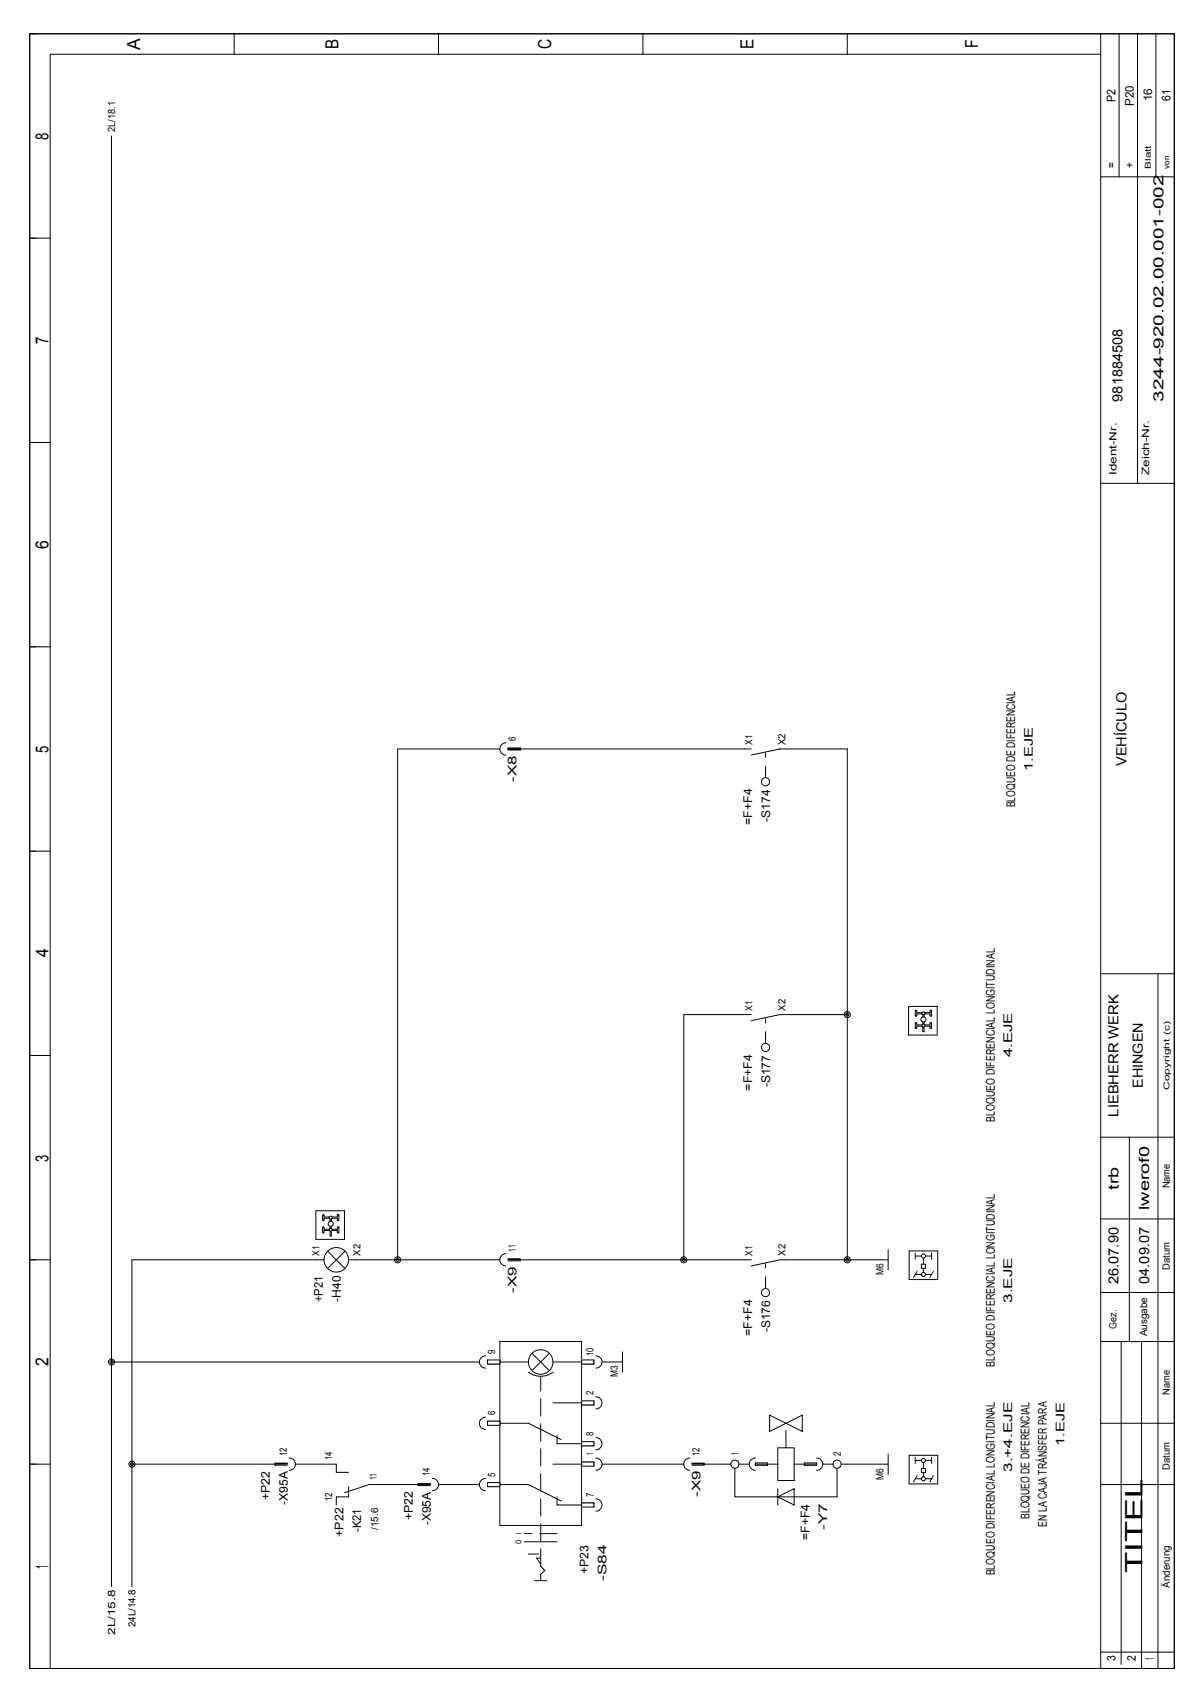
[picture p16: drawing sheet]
<svg xmlns="http://www.w3.org/2000/svg" width="210mm" height="297mm" viewBox="0 0 210 297" stroke-linecap="round" stroke-linejoin="round" font-family="sans-serif">
<defs><g id="words">
<text font-size="4.2" x="201.4" y="277.3" transform="rotate(-90 201.4 277.3)">TITEL</text>
<g font-size="3.2">
<text x="24.7" y="8.7" transform="rotate(-90 24.7 8.7)">A</text>
<text x="59.7" y="8.6" transform="rotate(-90 59.7 8.6)">B</text>
<text x="97.1" y="8.7" transform="rotate(-90 97.1 8.7)">C</text>
<text x="132.8" y="8.6" transform="rotate(-90 132.8 8.6)">E</text>
<text x="172.4" y="8.5" transform="rotate(-90 172.4 8.5)">F</text>
<text x="8.5" y="24.7" transform="rotate(-90 8.5 24.7)">8</text>
<text x="8.5" y="60.7" transform="rotate(-90 8.5 60.7)">7</text>
<text x="8.5" y="96.7" transform="rotate(-90 8.5 96.7)">6</text>
<text x="8.5" y="132.7" transform="rotate(-90 8.5 132.7)">5</text>
<text x="8.5" y="168.8" transform="rotate(-90 8.5 168.8)">4</text>
<text x="8.5" y="204.8" transform="rotate(-90 8.5 204.8)">3</text>
<text x="8.5" y="240.8" transform="rotate(-90 8.5 240.8)">2</text>
<text x="8.5" y="276.5" transform="rotate(-90 8.5 276.5)">1</text>
</g>
<g font-size="2.5">
<text x="197.8" y="70.8" transform="rotate(-90 197.8 70.8)">981884508</text>
<text x="205" y="70.8" transform="rotate(-90 205 70.8)">3244-920.02.00.001-002</text>
<text x="198.6" y="135" transform="rotate(-90 198.6 135)">VEHÍCULO</text>
<text x="201.4" y="191.8" transform="rotate(-90 201.4 191.8)">EHINGEN</text>
<text x="197.1" y="196.8" transform="rotate(-90 197.1 196.8)">LIEBHERR WERK</text>
<text x="197.1" y="209.7" transform="rotate(-90 197.1 209.7)">trb</text>
<text x="202.5" y="213.3" transform="rotate(-90 202.5 213.3)">lwerof0</text>
<text x="197.1" y="226.4" transform="rotate(-90 197.1 226.4)">26.07.90</text>
<text x="202.5" y="226.3" transform="rotate(-90 202.5 226.3)">04.09.07</text>
</g>
<g font-size="2.1">
<text x="196.6" y="18" transform="rotate(-90 196.6 18)">P2</text>
<text x="203.1" y="17.9" transform="rotate(-90 203.1 17.9)">16</text>
<text x="206.3" y="17.7" transform="rotate(-90 206.3 17.7)">61</text>
<text x="199.8" y="18.6" transform="rotate(-90 199.8 18.6)">P20</text>
<text x="196.6" y="29.6" transform="rotate(-90 196.6 29.6)">=</text>
<text x="199.8" y="29.6" transform="rotate(-90 199.8 29.6)">+</text>
<text x="91" y="137.8" transform="rotate(-90 91 137.8)">-X8</text>
<text x="182" y="135.9" transform="rotate(-90 182 135.9)">1.EJE</text>
<text x="178.9" y="142.3" transform="rotate(-90 178.9 142.3)">BLOQUEO DE DIFERENCIAL</text>
<text x="132.6" y="145.4" transform="rotate(-90 132.6 145.4)">=F+F4</text>
<text x="135.7" y="144.8" transform="rotate(-90 135.7 144.8)">-S174</text>
<text x="135.7" y="191.7" transform="rotate(-90 135.7 191.7)">-S177</text>
<text x="178.4" y="186.4" transform="rotate(-90 178.4 186.4)">4.EJE</text>
<text x="132.6" y="192.2" transform="rotate(-90 132.6 192.2)">=F+F4</text>
<text x="175.3" y="197.8" transform="rotate(-90 175.3 197.8)">BLOQUEO DIFERENCIAL LONGITUDINAL</text>
<text x="91" y="227.9" transform="rotate(-90 91 227.9)">-X9</text>
<text x="56.9" y="229.5" transform="rotate(-90 56.9 229.5)">+P21</text>
<text x="60.1" y="229.5" transform="rotate(-90 60.1 229.5)">-H40</text>
<text x="178.4" y="229.6" transform="rotate(-90 178.4 229.6)">3.EJE</text>
<text x="132.6" y="235.5" transform="rotate(-90 132.6 235.5)">=F+F4</text>
<text x="135.7" y="234.9" transform="rotate(-90 135.7 234.9)">-S176</text>
<text x="175.3" y="241" transform="rotate(-90 175.3 241)">BLOQUEO DIFERENCIAL LONGITUDINAL</text>
<text x="187.6" y="254.8" transform="rotate(-90 187.6 254.8)">1.EJE</text>
<text x="123.5" y="263.9" transform="rotate(-90 123.5 263.9)">-X9</text>
<text x="178.4" y="259.5" transform="rotate(-90 178.4 259.5)">3.+4.EJE</text>
<text x="47.6" y="264.4" transform="rotate(-90 47.6 264.4)">+P22</text>
<text x="50.7" y="265.3" transform="rotate(-90 50.7 265.3)">-X95A</text>
<text x="72.8" y="268" transform="rotate(-90 72.8 268)">+P22</text>
<text x="75.9" y="268.9" transform="rotate(-90 75.9 268.9)">-X95A</text>
<text x="145.8" y="269.7" transform="rotate(-90 145.8 269.7)">-Y7</text>
<text x="181.5" y="267.8" transform="rotate(-90 181.5 267.8)">BLOQUEO DE DIFERENCIAL</text>
<text x="184.5" y="269.2" transform="rotate(-90 184.5 269.2)">EN LA CAJA TRÁNSFER PARA</text>
<text x="60.5" y="270.9" transform="rotate(-90 60.5 270.9)">+P22</text>
<text x="63.7" y="270" transform="rotate(-90 63.7 270)">-K21</text>
<text x="142.6" y="271.5" transform="rotate(-90 142.6 271.5)">=F+F4</text>
<text x="103.7" y="277.5" transform="rotate(-90 103.7 277.5)">+P23</text>
<text x="106.9" y="278.7" transform="rotate(-90 106.9 278.7)">-S84</text>
<text x="175.3" y="277.7" transform="rotate(-90 175.3 277.7)">BLOQUEO DIFERENCIAL LONGITUDINAL</text>
<text x="196.6" y="292.9" transform="rotate(-90 196.6 292.9)">3</text>
<text x="200.2" y="292.8" transform="rotate(-90 200.2 292.8)">2</text>
<text x="203.4" y="292.6" transform="rotate(-90 203.4 292.6)">1</text>
</g>
<g font-size="1.8">
<text x="20.3" y="23.2" transform="rotate(-90 20.3 23.2)">2L/18.1</text>
<text x="196.8" y="83.8" transform="rotate(-90 196.8 83.8)">Ident-Nr.</text>
<text x="202.6" y="83.8" transform="rotate(-90 202.6 83.8)">Zeich-Nr.</text>
<text x="90.9" y="130.6" transform="rotate(-90 90.9 130.6)">6</text>
<text x="132.6" y="131.3" transform="rotate(-90 132.6 131.3)">X1</text>
<text x="138.4" y="131.3" transform="rotate(-90 138.4 131.3)">X2</text>
<text x="132.6" y="178.1" transform="rotate(-90 132.6 178.1)">X1</text>
<text x="138.4" y="178.1" transform="rotate(-90 138.4 178.1)">X2</text>
<text x="206.2" y="209.5" transform="rotate(-90 206.2 209.5)">Name</text>
<text x="56.3" y="221.4" transform="rotate(-90 56.3 221.4)">X1</text>
<text x="63.5" y="221.4" transform="rotate(-90 63.5 221.4)">X2</text>
<text x="90.9" y="220.6" transform="rotate(-90 90.9 220.6)">11</text>
<text x="132.6" y="221.4" transform="rotate(-90 132.6 221.4)">X1</text>
<text x="138.4" y="221.4" transform="rotate(-90 138.4 221.4)">X2</text>
<text x="155.7" y="224.8" transform="rotate(-90 155.7 224.8)">M6</text>
<text x="206.2" y="223.8" transform="rotate(-90 206.2 223.8)">Datum</text>
<text x="87.3" y="238.7" transform="rotate(-90 87.3 238.7)">9</text>
<text x="104.6" y="239.1" transform="rotate(-90 104.6 239.1)">10</text>
<text x="196.8" y="234.2" transform="rotate(-90 196.8 234.2)">Gez.</text>
<text x="202.2" y="235.6" transform="rotate(-90 202.2 235.6)">Ausgabe</text>
<text x="104.6" y="245.9" transform="rotate(-90 104.6 245.9)">2</text>
<text x="108.9" y="242.8" transform="rotate(-90 108.9 242.8)">M3</text>
<text x="206.2" y="245.9" transform="rotate(-90 206.2 245.9)">Name</text>
<text x="87.3" y="249.5" transform="rotate(-90 87.3 249.5)">6</text>
<text x="50.5" y="256.7" transform="rotate(-90 50.5 256.7)">12</text>
<text x="58.5" y="257.4" transform="rotate(-90 58.5 257.4)">14</text>
<text x="104.6" y="256.5" transform="rotate(-90 104.6 256.5)">1</text>
<text x="104.6" y="253.1" transform="rotate(-90 104.6 253.1)">8</text>
<text x="123.3" y="256.7" transform="rotate(-90 123.3 256.7)">12</text>
<text x="130.2" y="256.5" transform="rotate(-90 130.2 256.5)">1</text>
<text x="148.2" y="256.7" transform="rotate(-90 148.2 256.7)">2</text>
<text x="66.4" y="261" transform="rotate(-90 66.4 261)">11</text>
<text x="75.8" y="260.3" transform="rotate(-90 75.8 260.3)">14</text>
<text x="87.3" y="260.3" transform="rotate(-90 87.3 260.3)">5</text>
<text x="104.6" y="263.9" transform="rotate(-90 104.6 263.9)">7</text>
<text x="155.7" y="260.8" transform="rotate(-90 155.7 260.8)">M6</text>
<text x="206.2" y="259.1" transform="rotate(-90 206.2 259.1)">Datum</text>
<text x="58.5" y="264.6" transform="rotate(-90 58.5 264.6)">12</text>
<text x="66.7" y="269.7" transform="rotate(-90 66.7 269.7)">/15.6</text>
<text x="206.2" y="279.9" transform="rotate(-90 206.2 279.9)">Änderung</text>
<text x="23.9" y="286.9" transform="rotate(-90 23.9 286.9)">24L/14.8</text>
<text x="20.3" y="288.2" transform="rotate(-90 20.3 288.2)">2L/15.8</text>
</g>
<g font-size="1.4">
<text x="202.9" y="29.7" transform="rotate(-90 202.9 29.7)">Blatt</text>
<text x="206.1" y="29.7" transform="rotate(-90 206.1 29.7)">von</text>
<text x="206.1" y="192.1" transform="rotate(-90 206.1 192.1)">Copyright (c)</text>
<text x="91.9" y="272.2" transform="rotate(-90 91.9 272.2)">0 I</text>
</g>
</g></defs>
<g fill="none" stroke="#000" stroke-width=".18">
<path d="M55.7 222.1h1.4M57.7 220.6l3.1 3M60.8 220.6l-3.1 3M61.4 222.1h1.5M85.6 239a1.08 1.08 0 0 0-1.1 1.1 1.08 1.08 0 0 0 1.1 1.1M88.1 236.5h14.4v32.4h-14.4zM89.2 221a1.08 1.08 0 0 0-1.1 1.1 1.08 1.08 0 0 0 1.1 1.1M91.7 222.1h-2.2v-.2h2.2v.4h-2.2M93.9 238.7l2.8 2.8M96.7 238.7l-2.8 2.8M105 239a1.08 1.08 0 0 1 1.1 1.1 1.08 1.08 0 0 1-1.1 1.1M109.7 238.3v3.6"/>
<path d="M131.3 222.1h1.1M138.5 222.1h-1.1l-5 1.1M156.5 220.3v3.6M48.5 258.1h2.1v-.2h-2.1v.4h2.1M51 257a1.08 1.08 0 0 1 1.1 1.1 1.08 1.08 0 0 1-1.1 1.1M59.3 258.1v1.4h2.1M85.6 249.8a1.08 1.08 0 0 0-1.1 1.1 1.08 1.08 0 0 0 1.1 1.1M88.1 250.9h5l5.8 2.9M88.1 240.1h5M93.1 241.9a3.6 3.6 0 0 0 4.4 0M97.5 258.1h5M97.5 247.3h5"/>
<path d="M97.5 240.1h5M98.2 253.1v1.4h4.3M105 253.4a1.08 1.08 0 0 1 1.1 1.1 1.08 1.08 0 0 1-1.1 1.1M105 246.2a1.08 1.08 0 0 1 1.1 1.1 1.08 1.08 0 0 1-1.1 1.1M105 257a1.08 1.08 0 0 1 1.1 1.1 1.08 1.08 0 0 1-1.1 1.1M121.6 257a1.08 1.08 0 0 0-1.1 1.1 1.08 1.08 0 0 0 1.1 1.1M124.1 258.1h-2.2v-.2h2.2v.4h-2.2M127.7 258.1h1.1M130.2 258.1h1.8M133.1 258.1h4M133.1 257.9h2.2v.4h-2.2zM133.1 257a1.08 1.08 0 0 0-1.1 1.1 1.08 1.08 0 0 0 1.1 1.1"/>
<path d="M135.6 249.5l5.8 2.8v-2.8l-5.8 2.8zM137.1 255.2h2.9v5.8h-2.9zM140 258.1h3.9M141.8 257.9h2.1v.4h-2.1zM143.9 257a1.08 1.08 0 0 1 1.1 1.1 1.08 1.08 0 0 1-1.1 1.1M145 258.1h1.8M147.5 258.8v5.1h-18v-5.1M148.2 258.1h1.1M156.5 256.3v3.6M61.4 262.1v1.8h-2.1v1.4M66.5 261.7h-1.5l-4.3 1.4M73.7 261.7h2.1v-.2h-2.1v.4h2.1"/>
<path d="M76.2 260.6a1.08 1.08 0 0 1 1.1 1.1 1.08 1.08 0 0 1-1.1 1.1M85.6 260.6a1.08 1.08 0 0 0-1.1 1.1 1.08 1.08 0 0 0 1.1 1.1M85.9 261.3h2.2v.8h-2.2zM88.1 261.7h5l5.8 2.9M92.4 271.8h5.8M93.1 274h1.8M94.2 278.6h2.2M95.3 274.7h-.7l.7 1.1M98.2 263.9v1.4h4.3M105 264.2a1.08 1.08 0 0 1 1.1 1.1 1.08 1.08 0 0 1-1.1 1.1M137.1 262.4v2.9M137.1 263.9l2.9-1.5v2.9z"/>
<circle cx="59.3" cy="222.1" r="2.16"/>
<circle cx="134.9" cy="227.9" r=".72"/>
<circle cx="149.3" cy="222.1" r=".27"/>
<circle cx="149.3" cy="222.1" r=".54"/>
<circle cx="19.6" cy="240.1" r=".54"/>
<circle cx="19.6" cy="240.1" r=".27"/>
<circle cx="95.3" cy="240.1" r="2.16"/>
<circle cx="129.5" cy="258.1" r=".72"/>
<circle cx="147.5" cy="258.1" r=".72"/>
</g>
<path d="M134.9 227.1v-3.6M134.9 223.5v-.7" fill="none" stroke="#000" stroke-width=".18" stroke-dasharray="2.1 2.1 .3 2.1"/>
<path d="M138.5 255.2v-4.3M95.3 278.6v-1M95.3 277.6l.7-.8M95.3 276.1v-33.5M96 276.8l-.7-.7M98.2 270.4h-5.8" fill="none" stroke="#000" stroke-width=".18" stroke-dasharray="3.1 1.3"/>
<path d="M85.9 261.3h2.2v.8h-2.2z" fill="#fff"/>
<path d="M102.5 254.1h2.2v.8h-2.2zM85.9 261.3h2.2v.8h-2.2z" fill="none" stroke="#000" stroke-width=".18"/>
<path d="M102.5 254.1h2.2v.8h-2.2z" fill="#fff"/>
<path d="M102.5 254.1h2.2v.8h-2.2zM102.5 265h2.2v.7h-2.2z" fill="none" stroke="#000" stroke-width=".18"/>
<path d="M102.5 265h2.2v.7h-2.2z" fill="#fff"/>
<path d="M102.5 246.9h2.2v.8h-2.2zM102.5 265h2.2v.7h-2.2z" fill="none" stroke="#000" stroke-width=".18"/>
<path d="M102.5 246.9h2.2v.8h-2.2z" fill="#fff"/>
<path d="M85.9 250.5h2.2v.8h-2.2zM102.5 246.9h2.2v.8h-2.2z" fill="none" stroke="#000" stroke-width=".18"/>
<path d="M85.9 250.5h2.2v.8h-2.2z" fill="#fff"/>
<path d="M85.9 239.7h2.2v.8h-2.2zM85.9 250.5h2.2v.8h-2.2z" fill="none" stroke="#000" stroke-width=".18"/>
<path d="M85.9 239.7h2.2v.8h-2.2z" fill="#fff"/>
<path d="M85.9 239.7h2.2v.8h-2.2zM102.5 239.7h2.2v.8h-2.2z" fill="none" stroke="#000" stroke-width=".18"/>
<path d="M102.5 239.7h2.2v.8h-2.2z" fill="#fff"/>
<path d="M102.5 239.7h2.2v.8h-2.2zM102.5 257.7h2.2v.8h-2.2z" fill="none" stroke="#000" stroke-width=".18"/>
<path d="M102.5 257.7h2.2v.8h-2.2z" fill="#fff"/>
<g fill="none" stroke="#000" stroke-width=".18">
<path d="M5.2 6h201.8v288.1h-201.8zM41.3 6v3.6M77.3 6v3.6M113.3 6v3.6M149.3 6v3.6M194 9.6h-185.2v284.5M194 6v288.1M197.2 6v25.2M200.5 6v79.2M203.7 6v25.2M19.6 24v255.7M194 31.2h13"/>
<path d="M5.2 42h3.6M5.2 78h3.6M194 85.2h13M5.2 114h3.6M88.1 132h-18v90.1M89.2 131a1.08 1.08 0 0 0-1.1 1 1.08 1.08 0 0 0 1.1 1.1M132.4 133.1l5-1.1h11.9v90.1M132.4 132h-42.9v-.1h2.2v.3h-2.2M5.2 150h3.6M132.4 178.9h-11.9v43.2M149.3 178.9h-11.9l-5 1M160.1 177.4h5.1v5.1h-5.1z"/>
<path d="M161.3 179l.1 .2 .2-.2M162.5 178.5h-.9l-.1-.4h-.2v.9M162.5 178.7h-.9v.3M162.6 178.9v.4M162.9 178.9v.4M163 178.5h.9l.1-.4h.1l.1 .9M163 178.7h.9v.3M163.9 179l.2 .2 .1-.2M194 171.7h13M204.1 171.7v122.4M5.2 186.1h3.6M161.6 181.2l-.2 .1-.1-.1"/>
<path d="M162.5 180.7h-.9l-.1-.4h-.2v.9M162.5 180.9h-.9v.3M162.6 180.1v.4M162.9 181v.9h-.3v-.9M162.9 180.1v.4M163 180.9h.9v.3M164.1 180.3l.1 .1M164.2 180.4l-.2-.1-.1 .4h-.9M164.2 181.2l-.1 .1-.2-.1M164.2 180.4v.8M55.7 213.4v5.1M55.7 213.4h5v5.1h-5"/>
<path d="M58 214.5h-.9v-.3h-.3l.1 1h.2v-.4h.9M58 216.7h-.9v-.4h-.2l-.1 .9 .3 .1v-.4h.9M58.2 217.1v.8h.2v-.8M58.2 214.9v.4M58.2 216.2v.4M58.4 214.9v.4M58.4 216.2v.4M58.5 214.5h1v-.3h.2v1h-.2v-.4h-1M59.6 216.3l.1 .1M59.7 216.4l-.2-.1v.4h-1M59.7 216.4v.9h-.2v-.4h-1M194 214.9h13"/>
<path d="M194 200.5h13M199 200.5v36M5.2 222.1h1.1M5.2 222.1h3.6M23.3 222.1v57.6M23.3 222.1h32.4M62.9 222.1h25.2M91.7 222.1h39.6M138.5 222.1h18M160.2 220.5h5.1v5.1h-5.1zM161.3 220.9v1.1M161.3 224.7h1.1"/>
<path d="M161.3 221.4h1.1M161.6 224.1l-.6 1.1M162.4 222.9h.7v.7h-.7zM162.7 221.8v1.1M162.7 223.6v.7M163.1 224.7h1.1M163.1 221.4h1.1M164.2 220.9v1.1M164.5 224.1l-.6 1.1M194 236.5h13M194 227.8h13M197.6 236.5v56.9"/>
<path d="M201.2 236.5v57.6M5.2 258.1h3.6M19.6 240.1h64.9M23.3 258.1h25.2M52.1 258.1h7.2M102.5 257.7h2.2v.8h-2.2zM106.1 258.1h14.4M106.1 240.1h3.6M124.1 258.1h3.6M149.3 258.1h7.2M160.2 256.5h5.1v5.1h-5.1zM161.3 256.9v1.1"/>
<path d="M161.3 257.4h1.1M162.4 258.9h.7v.7h-.7zM162.7 257.8v1.1M162.7 259.6v.7M163.1 257.4h1.1M164.2 256.9v1.1M194 250.9h13M66.5 261.7h7.2M77.3 261.7h7.2M161.3 260.7h1.1M161.6 260.1l-.6 1.1M163.1 260.7h1.1"/>
<path d="M164.5 260.1l-.6 1.1M194 261.7h13M194 291.2h13"/>
<circle cx="134.9" cy="137.8" r=".72"/>
<circle cx="149.3" cy="178.9" r=".27"/>
<circle cx="149.3" cy="178.9" r=".54"/>
<circle cx="162.7" cy="178.6" r=".27"/>
<circle cx="162.7" cy="179.7" r=".45"/>
<circle cx="134.9" cy="184.6" r=".72"/>
<circle cx="162.7" cy="180.8" r=".27"/>
<circle cx="58.3" cy="214.6" r=".27"/>
<circle cx="58.3" cy="215.7" r=".45"/>
<circle cx="58.3" cy="216.8" r=".27"/>
<circle cx="70.1" cy="222.1" r=".54"/>
<circle cx="70.1" cy="222.1" r=".27"/>
<circle cx="120.5" cy="222.1" r=".27"/>
<circle cx="120.5" cy="222.1" r=".54"/>
<circle cx="162.7" cy="224.7" r=".36"/>
<circle cx="162.7" cy="221.4" r=".36"/>
<circle cx="23.3" cy="258.1" r=".54"/>
<circle cx="23.3" cy="258.1" r=".27"/>
<circle cx="162.7" cy="257.4" r=".36"/>
<circle cx="162.7" cy="260.7" r=".36"/>
</g>
<path d="M134.9 137.1v-3.6M134.9 133.5v-.7M134.9 183.9v-3.6M134.9 180.3v-.7" fill="none" stroke="#000" stroke-width=".18" stroke-dasharray="2.1 2.1 .3 2.1"/>
<use href="#words"/>
</svg>
